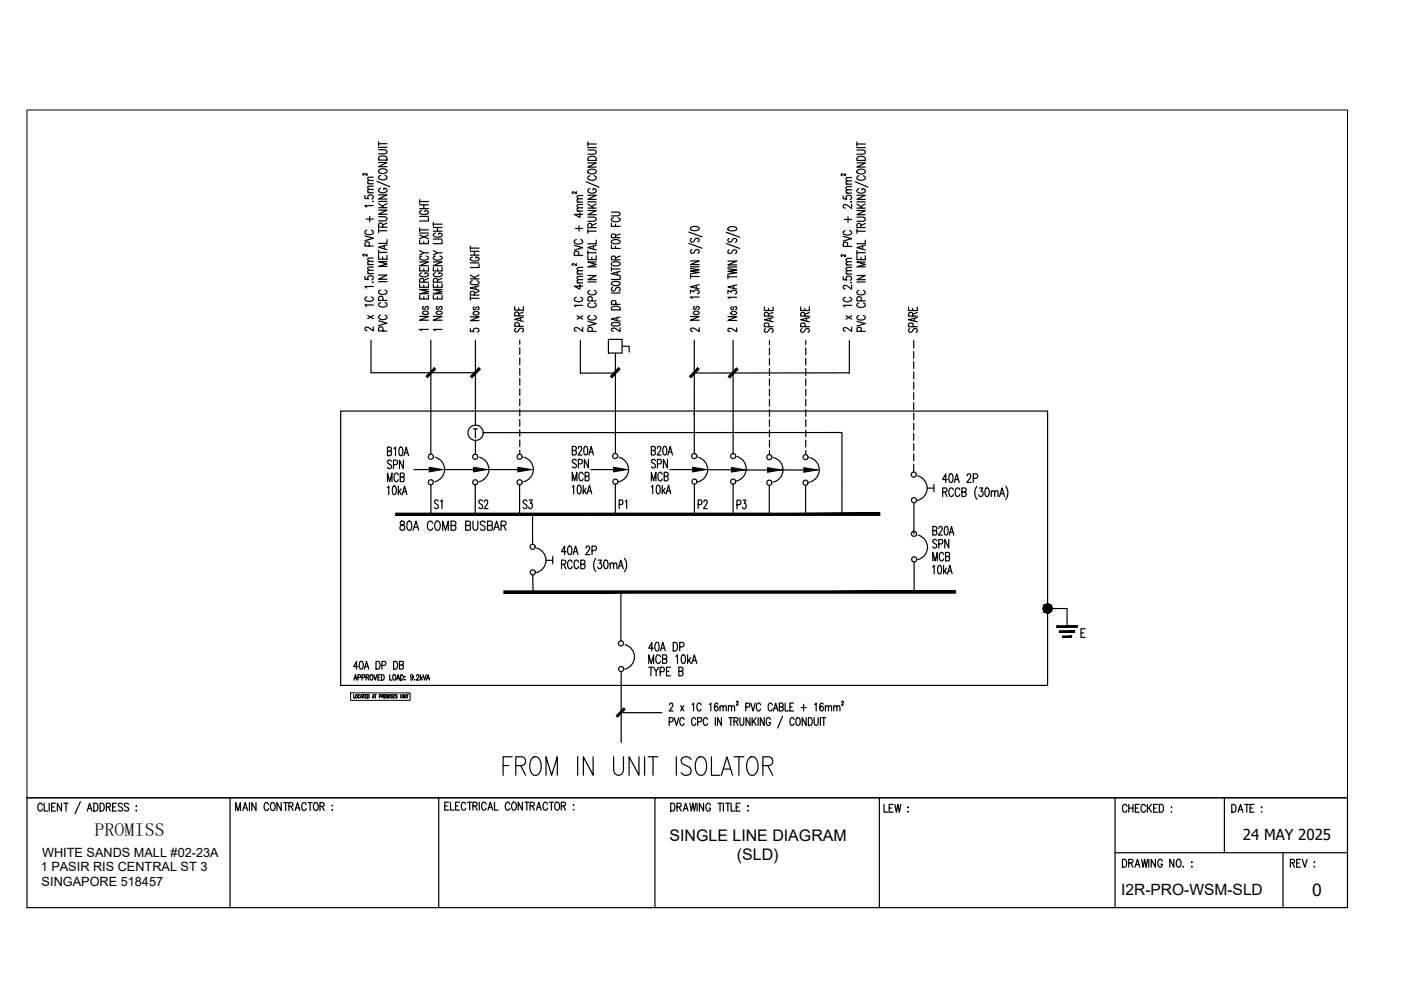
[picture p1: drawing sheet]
<svg xmlns="http://www.w3.org/2000/svg" width="297mm" height="210mm" viewBox="0 0 297 210" stroke-linecap="round" stroke-linejoin="round" font-family="sans-serif">
<defs><g id="words">
<text font-size="7.5" x="105.5" y="165.5">FROM IN UNIT ISOLATOR</text>
<g font-size="4.9">
<text x="80.8" y="100.5">SPN</text>
<text x="120.3" y="100.5">SPN</text>
<text x="136.9" y="100.5">SPN</text>
<text x="80.8" y="103.4">MCB</text>
<text x="119.9" y="103">MCB</text>
<text x="136.9" y="103">MCB</text>
<text x="100.2" y="109">S2</text>
<text x="109.7" y="109">S3</text>
<text x="146.8" y="109">P2</text>
<text x="154.9" y="109">P3</text>
<text x="196.5" y="117.5">SPN</text>
<text x="196.5" y="120.3">MCB</text>
</g>
<g font-size="4.4">
<text x="94.5" y="109" transform="rotate(-90 94.5 109)">S1</text>
<text x="133.7" y="109" transform="rotate(-90 133.7 109)">P1</text>
</g>
<text font-size="3.9" x="20.1" y="177.2">PROMISS</text>
<text font-size="3.7" x="278.2" y="190">0</text>
<g font-size="3.4">
<text x="142" y="178.3">SINGLE LINE DIAGRAM</text>
<text x="156.2" y="182.3">(SLD)</text>
</g>
<text font-size="3.3" x="237.7" y="189.7">I2R-PRO-WSM-SLD</text>
<text font-size="3.2" x="263.5" y="178.1">24 MAY 2025</text>
<g font-size="2.7">
<text x="8.6" y="184.7">1 PASIR RIS CENTRAL ST 3</text>
<text x="8.9" y="181.8">WHITE SANDS MALL #02-23A</text>
<text x="8.8" y="187.9">SINGAPORE 518457</text>
</g>
</g></defs>
<!-- layer: E-SLD-FRAME -->
<path d="M72.2 87.2h149.9v58.1h-149.9z" fill="none" stroke="#000" stroke-width=".25"/>
<!-- layer: E-SLD-LEGENDF -->
<g fill="none" stroke="#000" stroke-width=".25">
<path d="M222.1 129h4.1v3.8"/>
<circle cx="222.1" cy="129" r=".94"/>
</g>
<g fill="#000" stroke="#000" stroke-width=".21">
<path d="M221.9 129.9h.4zM222 128.1h.2z"/>
<path d="M221.9 129.9l.3 .1zM222 130h.2z"/>
<path d="M222 128.1h.3zM221.9 128.1h.4z"/>
<path d="M221.9 128.1h.5zM221.8 128.1h.6z"/>
<path d="M221.8 128.1l.7 .1zM221.7 128.2h.8z"/>
<path d="M221.8 129.9h.6zM221.8 129.9h.5z"/>
<path d="M221.7 128.2h.9zM221.6 128.2h1z"/>
<path d="M221.7 129.9h.8zM221.7 129.9h.7z"/>
<path d="M221.6 128.2l1.1 .1zM221.6 128.2l1.1 .1z"/>
<path d="M221.6 129.9h1zM221.6 129.9h.9z"/>
<path d="M221.6 128.3h1.1zM221.5 128.3h1.2z"/>
<path d="M221.6 129.8h1.1zM221.6 129.8l1 .1z"/>
<path d="M221.5 128.3l1.3 .1zM221.5 128.3l1.3 .1z"/>
<path d="M221.5 129.7h1.2zM221.5 129.7l1.2 .1z"/>
<path d="M221.4 128.4h1.4zM221.4 128.4h1.4z"/>
<path d="M221.4 129.7h1.4zM221.4 129.7h1.3z"/>
<path d="M221.4 128.4l1.5 .1zM221.4 128.4l1.5 .1z"/>
<path d="M221.4 129.6h1.4zM221.4 129.6l1.4 .1z"/>
<path d="M221.3 128.5l1.7 .1zM221.3 128.5l1.7 .1z"/>
<path d="M221.3 129.5h1.6zM221.3 129.5l1.5 .1z"/>
<path d="M221.3 128.6l1.7 .1zM221.3 128.6l1.7 .1z"/>
<path d="M221.3 129.4h1.7zM221.3 129.4l1.6 .1z"/>
<path d="M221.2 128.7h1.8zM221.2 128.7h1.8z"/>
<path d="M221.2 129.4h1.8zM221.2 129.4h1.8z"/>
<path d="M221.2 128.7l1.8 .2zM221.2 128.7l1.8 .2h-1.8z"/>
<path d="M221.2 129.3h1.8zM221.2 129.3l1.8 .1z"/>
<path d="M221.2 128.9h1.8zM221.2 128.9h1.8z"/>
<path d="M221.2 128.9l1.9 .1zM221.2 128.9l1.9 .1z"/>
<path d="M221.2 129.1l1.8 .1zM221.2 129.1l1.8 .1z"/>
<path d="M221.2 129.2h1.8zM221.2 129.2l1.8 .1z"/>
<path d="M221.2 129h1.9zM221.2 129l1.8 .1z"/>
<path d="M224.1 132.7v.3l4.3-.3zM224.1 133l4.3-.3v.3z"/>
<path d="M224.6 133.7v.4l3.2-.4zM224.6 134.1l3.2-.4v.4z"/>
<path d="M225.3 134.8v.4l1.9-.4zM225.3 135.2l1.9-.4v.4z"/>
</g>
<!-- layer: SLD-TXT -->
<g fill="none" stroke="#000" stroke-width=".25">
<path d="M77.8 36.7v.5l-.5-.4a.2 .2 0 0 0-.3 .1 .2 .2 0 0 0 .1 .3M78 39h1.1M79.1 39.5h-1.1v.3l.3 .4M79.1 38.3h-1.1v.3l.3 .4M79.1 37.6h-1.1v.3l.3 .4M79.9 38.5l2.7 1.1M80.3 31.7h1.2a.46 .46 0 0 1 .5 .5l-.5 .4h-1.2M80.3 30v.9M80.3 31.2h1.7M80.3 30.5h1.7M80.3 34.5h1.7l-1.7 .8h1.7M80.4 36a1.24 1.24 0 0 1 1.6 .2 .98 .98 0 0 1-1.6 .3z"/>
<path d="M80.4 33.3a1.16 1.16 0 0 1 1.6 .2v.4h-1.7zM80.7 39.9a.5 .5 0 0 0-.4 .6 .5 .5 0 0 0 .6 .4h.5a.51 .51 0 0 0 .7-.5 .51 .51 0 0 0-.7-.5v.3M80.7 37.2a.5 .5 0 0 0-.4 .6 .5 .5 0 0 0 .6 .3h.5a.5 .5 0 0 0 .6-.3 .5 .5 0 0 0-.4-.6M124.3 38.5l2.7 1.2M124.6 31.8h1.3a.46 .46 0 0 1 .5 .5l-.5 .4h-1.3M124.6 31.3h1.8M124.6 30.5h1.8M124.6 30.1v.9M124.6 34.5h1.8l-1.8 .9h1.8M124.7 36.1a1.24 1.24 0 0 1 1.7 .2 .98 .98 0 0 1-1.7 .3zM124.7 33.4a1.16 1.16 0 0 1 1.7 .2v.4h-1.8zM125.1 40a.5 .5 0 0 0-.5 .6 .5 .5 0 0 0 .7 .4h.4a.51 .51 0 0 0 .7-.5 .51 .51 0 0 0-.7-.5v.3"/>
<path d="M125.1 37.3a.5 .5 0 0 0-.5 .6 .5 .5 0 0 0 .7 .3h.4a.5 .5 0 0 0 .7-.3 .5 .5 0 0 0-.4-.6M179.2 36.8v.5l-.5-.4a.2 .2 0 0 0-.3 .1 .2 .2 0 0 0 .1 .2M179.4 39h1.2M180.6 39.6h-1.1l-.1 .3 .3 .4M180.6 38.3l-1.1 .1-.1 .3 .3 .3M180.6 37.6l-1.1 .1-.1 .3 .3 .3M181.3 38.5l2.8 1.2M181.7 34.5h1.8l-1.8 .9h1.8M181.7 31.8h1.3a.46 .46 0 0 1 .5 .5l-.5 .4h-1.3M181.7 30.1v.9M181.7 31.3h1.8M181.7 30.5h1.8"/>
<path d="M181.8 33.4a1.16 1.16 0 0 1 1.7 .2v.4h-1.8zM181.8 36.1a1.24 1.24 0 0 1 1.7 .2 .98 .98 0 0 1-1.7 .3zM182.1 40a.5 .5 0 0 0-.4 .6 .5 .5 0 0 0 .7 .4h.4a.51 .51 0 0 0 .7-.5 .51 .51 0 0 0-.7-.5v.3M182.1 37.3a.5 .5 0 0 0-.4 .6 .5 .5 0 0 0 .7 .3h.4a.5 .5 0 0 0 .6-.3 .5 .5 0 0 0-.4-.6M77.4 58.6v.6l.7 .1a.52 .52 0 0 1 .1-.7 .52 .52 0 0 1 .7 0 .52 .52 0 0 1 .1 .7h-.2M77.4 50l1.7 .5-1.7 .5M77.4 41.4v.7h.7a.52 .52 0 0 1 .1-.7 .52 .52 0 0 1 .7 0 .52 .52 0 0 1 .1 .7l-.2 .1M77.6 46.5h1.5M77.8 48.8a.5 .5 0 0 0-.4 .6 .5 .5 0 0 0 .6 .4h.5a.5 .5 0 0 0 .6-.4 .5 .5 0 0 0-.4-.6M77.8 53.9v.4l-.7-.4-.2 .3 .2 .1M78 58h1.1M78 56.1h1.1"/>
<path d="M78 40.9h1.1M78.3 52.2l-.1-.8-.2-.1-.5 .1-.1 .8h1.7M78.4 45.9v1.1M79 59.9h.1zM79 42.7h.1zM79.1 57.3l-1.1 .1v.3l.3 .3M79.1 56.6l-1.1 .1v.3l.3 .3M79.1 55.4l-1.1 .1v.3l.3 .3M79.1 54.7l-1.1 .1v.3l.3 .3M79.1 40.2h-1.1v.3l.3 .4M79.1 43.6h-1.7l.3 .3M80.3 45.9h1.2a.46 .46 0 0 1 .5 .6l-.5 .3h-1.2"/>
<path d="M80.3 59.7h1.7M80.3 53.5h1.7M80.3 48.5v.9M80.3 53.1v.8M80.3 48.9h1.7M80.3 44h1.7M80.3 43.2l1.2 .8M80.3 42.7h1.7M80.3 58.3h1.7l-1.7 .9h1.7M80.3 54.1v.9h1.7v-.9M80.3 44.5h1.7l-1.7 .9h1.7M80.3 41.3h1.7l-1.7 .9h1.7"/>
<path d="M81.1 48.2l-.1-.8-.2-.1-.4 .1-.1 .8h1.7M81.1 54.5v.5M81.5 52.1v.6M82 50.8v.8h-1.7M82 43.2l-1 .5M82 55.5h-1.7l1.7 .5-1.7 .5h1.7M82 51.9l-1.7 .5 1.7 .5M82 47.3l-.9 .4M89 56.7v.7h1.8v-.7M89 55.5h1.8l-1.8 .8h1.8M89 50.9v.8h1.8v-.8M89 42.7h1.8"/>
<path d="M89 53.1l.9 .5M89 49.8l1.8 .8M89 49.4h1.8M89 48.7h1.8M89 42.3v.8M89 48.3v.8M89 45.9h1.8M89 44.2h1.8M89 43.4h1.8M89.4 57.8a.44 .44 0 0 0-.4 .5 1.4 1.4 0 0 0 1.8 0v-.2l-.2-.2-.5-.1v.3M89.4 54.3a.4 .4 0 0 0-.4 .2 .4 .4 0 0 0 .1 .4 1.42 1.42 0 0 0 1.7-.1l-.1-.3-.3-.2M89.4 44.6l-.4 .3a.81 .81 0 0 0 1.1 .6l.7-.4v-.2l-.4-.3h-.3v.3"/>
<path d="M89.9 59.8l-.1-.6-.3-.2-.4 .2-.1 .6h1.8M89.9 43.4v.8M89.9 51.2v.5M89.9 57v.4M90.8 53.6h-.9l-.9 .5M90.8 46.2v.7h-1.8M90.8 49.8l-1.8 .8M90.8 59l-.9 .4M91.9 49h1.8M91.9 53.1l.9 .5M91.9 50.7h1.8M91.9 48.2h1.8"/>
<path d="M91.9 47.5h1.8M91.9 47.1v.8M91.9 56.7v.7h1.8v-.7M91.9 55.5h1.8l-1.8 .8h1.8M92.3 57.8l-.4 .3v.2a1.4 1.4 0 0 0 1.8 0 .5 .5 0 0 0-.7-.5v.3M92.3 54.3l-.4 .3a1.09 1.09 0 0 0 1.7 .3l.1-.1a.44 .44 0 0 0-.4-.5M92.3 49.4l-.4 .3v.2a1.4 1.4 0 0 0 1.8 0l-.1-.3-.3-.2h-.3v.3M92.8 48.2v.8M92.8 57v.4M92.8 59.8l-.1-.6-.3-.2-.4 .2-.1 .6h1.8M93.7 53.6h-.9l-.9 .5M93.7 51v.7h-1.8"/>
<path d="M93.7 59l-.9 .4M99.7 52.2v.8M99.7 59.1h1.9M99.7 58.3l1.3 .8M99.7 55.7h1.9M99.7 54.1h1.9M99.7 53.3h1.9M99.7 52.6h1.9M100.1 59.5l-.4 .3a1.03 1.03 0 0 0 1.6 .5l.3-.3v-.2l-.5-.3M100.1 54.5l-.4 .3a1.04 1.04 0 0 0 1.8 .3l.1-.1a.5 .5 0 0 0-.7-.5v.3M100.6 53.3v.8M101.6 56v.7h-1.9"/>
<path d="M101.6 58.3l-1.1 .5M121.8 52l1.7 .5-1.7 .5M122 48.4h1.5M122.2 50.8a.5 .5 0 0 0-.4 .6 .5 .5 0 0 0 .6 .3h.5a.5 .5 0 0 0 .6-.3 .5 .5 0 0 0-.4-.6M122.2 55.9v.4l-.7-.4-.2 .2 .2 .2M122.2 40.6v.5l-.5-.4a.21 .21 0 0 0-.4 .1 .2 .2 0 0 0 .2 .3M122.4 58.1h1.1M122.4 60h1.1M122.4 44.8h1.1M122.4 42.9h1.1M122.7 54.2l-.1-.8-.2-.1-.6 .1v.8h1.7M122.8 47.9v1.1"/>
<path d="M122.9 45.1v1l-1.1-.6h1.7M123.5 59.3l-1.1 .1v.3l.3 .3M123.5 58.6l-1.1 .1v.3l.3 .3M123.5 57.4l-1.1 .1v.3l.3 .3M123.5 56.7l-1.1 .1v.3l.3 .3M123.5 44.1h-1.1v.3l.3 .4M123.5 43.4h-1.1v.3l.3 .4M123.5 42.2h-1.1v.3l.3 .4M123.5 41.5h-1.1v.3l.3 .4M124.6 46h1.3a.46 .46 0 0 1 .5 .5l-.5 .4h-1.3M124.6 59.8h1.8M124.6 53.6h1.8"/>
<path d="M124.6 49h1.8M124.6 44.1h1.8M124.6 42.8h1.8M124.6 48.6v.9M124.6 53.1v.9M124.6 43.2l1.2 .9M124.6 58.4h1.8l-1.8 .9h1.8M124.6 54.2v.8h1.8v-.8M124.6 44.6h1.8l-1.8 .9h1.8M124.6 41.4h1.8l-1.8 .9h1.8M125.5 54.5v.5M125.5 48.3l-.1-.8-.3-.1-.4 .1-.1 .8h1.8"/>
<path d="M125.8 52.2v.6M126.4 47.4l-.9 .4M126.4 50.9v.8h-1.8M126.4 43.2l-1 .6M126.4 55.6h-1.8l1.8 .5-1.8 .5h1.8M126.4 52l-1.8 .5 1.8 .5M129.6 45h1.6l.3 .3a.46 .46 0 0 1-.6 .5h-1.3M129.6 57h1.9M129.6 56.6v.8M129.6 51.9v.8h1.9M129.6 47.3v.7h1.9M129.7 59.9a1.42 1.42 0 0 1 1.8 .1 .9 .9 0 0 1-1.4 .5l-.5-.3z"/>
<path d="M129.7 55.7a1.42 1.42 0 0 1 1.8 .1 .9 .9 0 0 1-1.4 .5l-.5-.2zM129.7 51a1.42 1.42 0 0 1 1.8 .1 .81 .81 0 0 1-1.2 .6l-.6-.2zM130.1 46.2l-.5 .3a1.03 1.03 0 0 0 1.6 .4l.3-.2v-.2l-.5-.3M130.5 47.5v.5M130.5 52.2v.5M130.5 55.1l-.1-.7h-.7l-.1 .7h1.9M130.5 50.4l-.1-.7h-.7l-.1 .7h1.9M130.9 57.7v.6M131.5 54.3l-1 .4M131.5 49.6l-1 .4M131.5 58.6v.7h-1.9M131.5 57.5l-1.9 .5 1.9 .5"/>
<path d="M146 51.6l2.9 1M146 49.2l2.9 1M146.4 56.9l1.8 .3-1.8 .3 1.8 .3-1.8 .3M146.4 58.6h1.8M146.4 58.2v.8M146.4 56.6h1.8M146.4 55.3h1.8l-1.8 .8h1.8M146.5 48.2a1.42 1.42 0 0 1 1.7 .1 .9 .9 0 0 1-1.4 .5l-.4-.2zM146.6 52.9a.43 .43 0 0 0-.1 .7 .43 .43 0 0 0 .7-.1l.1-.4a.45 .45 0 0 1 .8-.1 .45 .45 0 0 1-.1 .7M146.6 50.5a.42 .42 0 0 0-.1 .7 .42 .42 0 0 0 .7-.1l.1-.3a.45 .45 0 0 1 .8-.2 .45 .45 0 0 1-.1 .7M154 51.6l2.8 1.1M154 49.2l2.8 1.1"/>
<path d="M154.3 55.4h1.9l-1.9 .8h1.9M154.3 57l1.9 .2-1.9 .3 1.9 .3-1.9 .3M154.3 58.7h1.9M154.3 58.3v.8M154.3 56.6h1.9M154.4 48.3a1.46 1.46 0 0 1 1.8 .1 1.08 1.08 0 0 1-1.8 .3zM154.6 53a.43 .43 0 0 0-.2 .7 .43 .43 0 0 0 .7-.2l.2-.3a.46 .46 0 0 1 .7-.2 .46 .46 0 0 1 .1 .7l-.2 .1M154.6 50.6a.43 .43 0 0 0-.2 .7 .43 .43 0 0 0 .7-.2l.2-.3a.45 .45 0 0 1 .7-.2 .45 .45 0 0 1-.1 .8M178.8 58.7v.6l.7 .1a.52 .52 0 0 1 .1-.7 .52 .52 0 0 1 .7 0 .52 .52 0 0 1 .1 .7h-.2M178.8 50.1l1.8 .5-1.8 .5M178.8 41.5v.7h.7a.52 .52 0 0 1 .1-.7 .52 .52 0 0 1 .7 0 .52 .52 0 0 1 .1 .7l-.2 .1M179 46.5h1.6"/>
<path d="M179.2 48.9a.5 .5 0 0 0-.4 .6 .5 .5 0 0 0 .7 .3h.4a.5 .5 0 0 0 .6-.3 .5 .5 0 0 0-.4-.6M179.2 54v.4l-.7-.4-.2 .2 .2 .2M179.4 58.1h1.2M179.4 56.2h1.2M179.4 41h1.2M179.7 52.3l-.1-.8-.2-.1-.5 .1-.1 .8h1.8M179.8 46v1.1M180.4 59.9h.2zM180.4 42.8h.2zM180.6 43.3v.9l-1.1-.8a.41 .41 0 0 0-.6 .1 .41 .41 0 0 0 .1 .6h.2M180.6 57.4l-1.1 .1-.1 .3 .3 .3M180.6 56.7l-1.1 .1-.1 .3 .3 .3"/>
<path d="M180.6 55.5l-1.1 .1-.1 .3 .3 .3M180.6 54.8l-1.1 .1-.1 .3 .3 .3M180.6 40.3h-1.1l-.1 .3 .3 .4M181.7 58.4h1.8l-1.8 .9h1.8M181.7 54.2v.8h1.8v-.8M181.7 44.6h1.8l-1.8 .9h1.8M181.7 41.4h1.8l-1.8 .9h1.8M181.7 46h1.3a.46 .46 0 0 1 .5 .5l-.5 .4h-1.3M181.7 59.8h1.8M181.7 53.6h1.8M181.7 48.6v.9M181.7 53.1v.9"/>
<path d="M181.7 49h1.8M181.7 44.1h1.8M181.7 43.2l1.2 .9M181.7 42.8h1.8M182.5 48.3l-.1-.8-.2-.1-.4 .1-.1 .8h1.8M182.5 54.5v.5M182.9 52.2v.6M183.5 55.6h-1.8l1.8 .5-1.8 .5h1.8M183.5 52l-1.8 .5 1.8 .5M183.5 50.9v.8h-1.8M183.5 47.4l-1 .4M183.5 43.2l-1.1 .6"/>
<path d="M77.8 62.9a.5 .5 0 0 0-.4 .7 .5 .5 0 0 0 .6 .3h.5a.5 .5 0 0 0 .6-.3 .5 .5 0 0 0-.4-.7M78 66.9l1.1 .7M79.1 69.3v.9l-1.1-.8a.41 .41 0 0 0-.5 .1 .41 .41 0 0 0 0 .6h.3M79.1 64.7h-1.7l.3 .3M79.1 60.7h-1.7l.3 .4M79.1 66.9l-1.1 .7M80.3 68l1.7 .5-1.7 .5M80.7 66.8a.5 .5 0 0 0-.4 .6 .5 .5 0 0 0 .6 .4h.5a.5 .5 0 0 0 .6-.4 .5 .5 0 0 0-.4-.6M80.7 64.1a.5 .5 0 0 0-.4 .7 .5 .5 0 0 0 .6 .3h.5a.5 .5 0 0 0 .6-.3 .5 .5 0 0 0-.4-.7M80.7 61.5a.49 .49 0 0 0-.4 .6 .49 .49 0 0 0 .6 .3h.5a.49 .49 0 0 0 .6-.3 .49 .49 0 0 0-.4-.6M81.2 70.2l-.1-.8-.2-.1-.5 .1-.1 .8h1.7M81.2 63.7l-.1-.8-.2-.1-.5 .1-.1 .8h1.7"/>
<path d="M89 67.1h1.8l-1.8 .8h1.8M89 62.6v.8h1.8v-.8M89 60.2v.7h1.8v-.7M89.7 66.1l.6-.2 .5 .3a.66 .66 0 0 1-.6 .5 .66 .66 0 0 1-.6-.5zM89.9 65l-.3 .2 .1 .3h.3l.3-.5h.3l.2 .2-.2 .4M89.9 60.5v.4M89.9 62.9v.5M90.8 61.4h-1.8l1.8 .4-1.8 .5h1.8M90.8 69.8h-1.8l.3 .3M91.9 67.1h1.8l-1.8 .8h1.8M91.9 62.6v.8h1.8v-.8M91.9 60.2v.7h1.8v-.7"/>
<path d="M92.6 66.1l.6-.2 .5 .3a.64 .64 0 0 1-.6 .5 .64 .64 0 0 1-.6-.5zM92.8 65a.32 .32 0 0 0-.3 .3 .32 .32 0 0 0 .3 .3l.2-.2 .2-.4h.3a.34 .34 0 0 1 .2 .2 .34 .34 0 0 1-.1 .3l-.1 .1M92.8 60.5v.4M92.8 62.9v.5M93.7 69.8h-1.8l.3 .3M93.7 61.4h-1.8l1.8 .4-1.8 .5h1.8M99.7 69.7v.6h.7a.38 .38 0 0 1 .2-.6h.7a.38 .38 0 0 1 .3 .4 .38 .38 0 0 1-.4 .3M99.7 63.2h1.9M99.7 62.8v.8M99.7 67.2h1.9l-1.9 .8h1.9M100.4 66.2l.6-.2a.46 .46 0 0 1 .6 .5 .69 .69 0 0 1-.7 .3 .69 .69 0 0 1-.6-.5zM100.6 65.1h-.2a.34 .34 0 0 0 .2 .6l.3-.2 .1-.4h.5a.34 .34 0 0 1 .1 .4 .34 .34 0 0 1-.3 .2"/>
<path d="M100.6 62.6l-.1-.7h-.7l-.1 .7h1.9M101 60.8v.6M101.6 61.8l-1 .4M101.6 60.6l-1.9 .5 1.9 .4M109.1 65v.8h1.9v-.8M109.4 69.6a.42 .42 0 0 0-.2 .7 .42 .42 0 0 0 .7-.1l.3-.5 .5-.1a.43 .43 0 0 1 .3 .4 .43 .43 0 0 1-.3 .4M110 67l-.1-.7h-.7l-.1 .7h1.9M110 65.3v.5M110.1 69.2l-.1-.7-.3-.1-.5 .1-.1 .7h1.9M110.3 67.4v.6M111 67.2l-1.9 .5 1.9 .4M111 66.2l-1 .4"/>
<path d="M122.2 63a.5 .5 0 0 0-.4 .6 .5 .5 0 0 0 .6 .4h.5a.5 .5 0 0 0 .6-.4 .5 .5 0 0 0-.4-.6M122.4 67l1.1 .7M122.9 60.4v.9l-1.1-.6h1.7M123.5 69.4v.9l-1.1-.8a.41 .41 0 0 0-.5 .1 .41 .41 0 0 0 0 .5l.3 .1M123.5 64.7h-1.7l.3 .4M123.5 67l-1.1 .7M124.6 68.1l1.8 .5-1.8 .5M125.1 66.9a.5 .5 0 0 0-.5 .6 .5 .5 0 0 0 .7 .4h.4a.5 .5 0 0 0 .7-.4 .5 .5 0 0 0-.4-.6M125.1 64.2a.5 .5 0 0 0-.5 .7 .5 .5 0 0 0 .7 .3h.4a.5 .5 0 0 0 .7-.3 .5 .5 0 0 0-.4-.7M125.1 61.6a.5 .5 0 0 0-.5 .6 .5 .5 0 0 0 .7 .3h.4a.5 .5 0 0 0 .7-.3 .5 .5 0 0 0-.4-.6M125.6 70.3l-.1-.8-.3-.1-.5 .1-.1 .8h1.8M125.6 63.8l-.1-.8-.3-.1-.5 .1-.1 .8h1.8"/>
<path d="M129.6 62.1h1.9M129.7 68.5l.7-.1a.82 .82 0 0 1 1.1 .4 1.4 1.4 0 0 1-1.9 0zM129.7 65.1a1.31 1.31 0 0 1 1.8 .2v.4h-1.9zM129.9 60.9a.43 .43 0 0 0-.2 .7 .43 .43 0 0 0 .7-.1l.2-.4a.45 .45 0 0 1 .7-.1 .45 .45 0 0 1-.1 .7M130.6 64.5l-.1-.7h-.8l-.1 .7h1.9M130.9 67.4v.6M131.5 67.2l-1.9 .5 1.9 .4M131.5 69.5v.8l-1.2-.7a.39 .39 0 0 0-.6 .1 .39 .39 0 0 0 .4 .5M146.4 62.2v-.7l.7 .4a.55 .55 0 0 1 .7-.4 .55 .55 0 0 1 .4 .7l-.3 .1M146.4 67.1h1.8l-1.8 .8h1.8M147.1 66.1l.6-.2 .5 .3a.64 .64 0 0 1-.6 .5 .64 .64 0 0 1-.6-.5zM147.3 65a.32 .32 0 0 0-.3 .3 .32 .32 0 0 0 .3 .3l.2-.2 .2-.4h.3a.34 .34 0 0 1 .2 .2 .34 .34 0 0 1 0 .3l-.2 .1"/>
<path d="M147.6 60.5v.6M148.2 60.3l-1.8 .5 1.8 .5M148.2 69.5v.8l-1.1-.7a.39 .39 0 0 0-.7 .1 .39 .39 0 0 0 .4 .5M148.2 63h-1.8l.3 .3M154.3 67.1h1.9l-1.9 .8h1.9M154.3 62.2v-.6l.8 .3a.59 .59 0 0 1 .6-.4 .59 .59 0 0 1 .5 .6l-.4 .2M154.9 66.3a.7 .7 0 0 1 .7-.3 .7 .7 0 0 1 .6 .5 .7 .7 0 0 1-.7 .3 .7 .7 0 0 1-.6-.5zM155.2 65l-.3 .2 .2 .4h.3l.3-.5 .2-.1 .3 .2-.1 .4-.2 .1M155.6 60.6v.5M156.2 60.4l-1.9 .4 1.9 .5M156.2 69.5v.9l-1.1-.7a.39 .39 0 0 0-.7 0 .39 .39 0 0 0 .3 .6h.1M156.2 63h-1.9l.4 .3"/>
<path d="M162.1 65.1v.7h1.8v-.7M162.3 69.7a.42 .42 0 0 0-.2 .7 .42 .42 0 0 0 .7-.2l.4-.5h.4a.42 .42 0 0 1 .3 .4 .42 .42 0 0 1-.3 .4M162.9 67l-.1-.6h-.7v.6h1.8M162.9 65.4v.4M163 69.3l-.1-.7h-.8v.7h1.8M163.3 67.5v.6M163.9 67.3l-1.8 .5 1.8 .4M163.9 66.2l-1 .4M169.8 65.1v.7h1.8v-.7M170 69.7a.42 .42 0 0 0-.1 .7 .42 .42 0 0 0 .6-.2l.2-.3a.47 .47 0 0 1 .7-.2 .47 .47 0 0 1 .1 .7l-.2 .1M170.6 65.4v.4M170.6 67l-.1-.6h-.7v.6h1.8"/>
<path d="M170.7 69.3l-.1-.7h-.8v.7h1.8M171 67.5v.6M171.6 66.2l-1 .4M171.6 67.3l-1.8 .5 1.8 .4M179.2 63a.5 .5 0 0 0-.4 .6 .5 .5 0 0 0 .7 .4h.4a.5 .5 0 0 0 .6-.4 .5 .5 0 0 0-.4-.6M179.4 67l1.2 .7M180.6 69.4v.9l-1.1-.8a.41 .41 0 0 0-.6 .1 .41 .41 0 0 0 .1 .5l.2 .1M180.6 60.4v.9l-1.1-.7a.41 .41 0 0 0-.6 0 .41 .41 0 0 0 .1 .6h.2M180.6 64.7h-1.8l.3 .4M180.6 67l-1.2 .7M181.7 68.1l1.8 .5-1.8 .5M182.1 66.9a.5 .5 0 0 0-.4 .6 .5 .5 0 0 0 .7 .4h.4a.5 .5 0 0 0 .6-.4 .5 .5 0 0 0-.4-.6"/>
<path d="M182.1 64.2a.5 .5 0 0 0-.4 .7 .5 .5 0 0 0 .7 .3h.4a.5 .5 0 0 0 .6-.3 .5 .5 0 0 0-.4-.7M182.1 61.6a.5 .5 0 0 0-.4 .6 .5 .5 0 0 0 .7 .3h.4a.5 .5 0 0 0 .6-.3 .5 .5 0 0 0-.4-.6M182.6 70.3l-.1-.8-.2-.1-.5 .1-.1 .8h1.8M182.6 63.8l-.1-.8-.2-.1-.5 .1-.1 .8h1.8M192.6 65.1v.7h1.9v-.7M192.9 69.7a.42 .42 0 0 0-.2 .7 .42 .42 0 0 0 .7-.2l.2-.3a.47 .47 0 0 1 .6-.2 .47 .47 0 0 1 .2 .7l-.2 .1M193.5 65.4v.4M193.5 67l-.1-.6h-.7l-.1 .6h1.9M193.6 69.3l-.1-.7h-.8l-.1 .7h1.9M193.9 67.5v.6M194.5 66.2l-1 .4M194.5 67.3l-1.9 .5 1.9 .4"/>
<path d="M82.2 95.7l.7-.1 .1-.3-.1-.4-.7-.1v1.8h.5l.2-.2 .1-.4-.3-.3M83.5 95.1l.3-.3v1.8M84.8 94.9l.3-.1a1.31 1.31 0 0 1 0 1.8h-.2a1.48 1.48 0 0 1-.1-1.7zM85.6 96.6l.5-1.8 .5 1.8M100.4 90.9h.8M100.8 90.9v1.9M121.3 95.5l.8-.1 .1-.2-.1-.5h-.8v1.8h.6l.2-.2 .1-.4-.3-.4M122.6 95.1l.1-.3a.4 .4 0 0 1 .5 0 .4 .4 0 0 1 .1 .5l-.7 1.2h.8M123.9 94.7h.4a1.31 1.31 0 0 1 0 1.8h-.2a1.53 1.53 0 0 1-.2-1.8zM124.8 96.5l.5-1.8 .5 1.8M138.1 95.5l.7-.1v-.7h-.7v1.8h.5l.3-.2v-.6l-.3-.2M139.4 95.1v-.3a.4 .4 0 0 1 .6 0 .4 .4 0 0 1 0 .5l-.7 1.2h.9"/>
<path d="M140.7 94.7h.3a1.31 1.31 0 0 1 0 1.8h-.1a1.53 1.53 0 0 1-.2-1.8zM141.6 96.5l.5-1.8 .5 1.8M84.9 110.6v.3l.2 .3a.61 .61 0 0 1 .7 .6 .61 .61 0 0 1-.6 .6 .64 .64 0 0 1-.4-.7 .64 .64 0 0 1 .7-.5 .41 .41 0 0 0 .2-.6zM86.5 110.6l.4-.1a1.28 1.28 0 0 1 0 1.9h-.2a1.41 1.41 0 0 1-.2-1.8zM87.6 112.4l.6-1.9 .6 1.9M87.8 111.8h.7M91.7 110.9a.51 .51 0 0 0-.8-.3 1.28 1.28 0 0 0 .2 1.8 .52 .52 0 0 0 .6-.4M92.5 110.6l.1-.1a1.07 1.07 0 0 1 .8 .8 1.07 1.07 0 0 1-.3 1l-.2 .1a1.04 1.04 0 0 1-.8-.7 1.04 1.04 0 0 1 .4-1.1zM93.9 112.4v-1.9l.6 1.9 .5-1.9v1.9M95.6 111.4l.9-.1 .2-.2-.1-.4-.3-.2h-.7v1.9h.7l.3-.2 .1-.4-.4-.4M98.7 111.4l.9-.1 .2-.2-.2-.5-.9-.1v1.9h.7a.52 .52 0 0 0 .4-.5 .52 .52 0 0 0-.4-.5M100.3 110.5v1.4a.52 .52 0 0 0 .5 .5 .52 .52 0 0 0 .5-.5v-1.4"/>
<path d="M102.9 110.8a.54 .54 0 0 0-.6-.3 .54 .54 0 0 0-.5 .4l.2 .3 .8 .5 .1 .5a.6 .6 0 0 1-1.1 0M103.4 111.4l.9-.1 .1-.2-.1-.4-.3-.2h-.6v1.9h.6l.3-.2 .1-.4-.4-.4M104.7 112.4l.6-1.9 .6 1.9M104.9 111.8h.7M106.2 111.4l.9-.1 .2-.2-.1-.4-.3-.2h-.7v1.9M106.8 111.4l.5 1M119 119.6l.8-.1 .2-.2-.2-.5h-.8v1.8M119.5 119.6l.5 1M120 117h-1l.7-1.2v1.8M120.5 115.9l.4-.1a1.26 1.26 0 0 1 0 1.8h-.2a1.4 1.4 0 0 1-.2-1.7zM121.3 119.2a.51 .51 0 0 0-.6-.4 .51 .51 0 0 0-.4 .6v.5a.51 .51 0 0 0 .4 .7 .51 .51 0 0 0 .6-.5M121.5 117.6l.5-1.8 .5 1.8"/>
<path d="M121.7 117h.7M122.7 119.2a.51 .51 0 0 0-.6-.4 .51 .51 0 0 0-.4 .6v.5a.51 .51 0 0 0 .4 .7 .51 .51 0 0 0 .6-.5M123.1 119.6l.8-.1 .1-.2-.1-.5h-.8v1.8h.6l.3-.2v-.4l-.3-.4M124.2 116.2l.3-.4h.3l.2 .3-.2 .6-.6 .9h.9M125.5 116.7l.8-.1 .1-.2-.1-.5-.8-.1v1.8M126.3 118.4a2.36 2.36 0 0 0 0 2.8M126.8 118.8h.7l-.3 .6a.55 .55 0 0 1 .4 .7 .55 .55 0 0 1-.8 .4l-.1-.3M128.2 118.8h.3a1.21 1.21 0 0 1 0 1.8h-.1a1.44 1.44 0 0 1-.2-1.8zM129.4 119.7l.3-.3h.3l.1 1.2M129.4 119.4v1.2M130.1 119.7l.3-.3h.3l.1 1.2M131.3 120h.7"/>
<path d="M132.4 118.4a2.28 2.28 0 0 1 0 2.8M197.8 112.5l.7-.1 .1-.3-.1-.4-.7-.1v1.8h.5l.3-.1v-.5l-.3-.3M199 112l.1-.2a.4 .4 0 0 1 .6-.1 .4 .4 0 0 1 0 .6l-.7 1.1h.8M199.9 104.3l.7-.1 .2-.2-.2-.5h-.7v1.8M200.3 104.3l.5 1M200.4 111.7l.3-.1a1.31 1.31 0 0 1 0 1.8h-.2a1.48 1.48 0 0 1-.1-1.7zM200.8 101.7h-.9l.6-1.2v1.8M201.3 113.4l.4-1.8 .5 1.8M201.4 100.6l.3-.1a1.26 1.26 0 0 1 0 1.8h-.1a1.37 1.37 0 0 1-.2-1.7zM202.1 103.9l-.3-.4a1 1 0 0 0-.4 1.7l.4 .1 .3-.5M202.3 102.3l.5-1.8 .6 1.8M202.5 101.7h.7"/>
<path d="M203.5 103.9a.51 .51 0 0 0-.6-.4 .51 .51 0 0 0-.4 .6v.5a.51 .51 0 0 0 .4 .7 .51 .51 0 0 0 .6-.5M203.9 104.3l.8-.1 .2-.2-.2-.5h-.8v1.8h.6l.3-.2 .1-.4-.4-.4M205 100.9l.1-.3a.42 .42 0 0 1 .6 0 .42 .42 0 0 1 .1 .6l-.8 1.1h.9M206.4 101.4l.7-.1 .2-.2-.2-.5-.7-.1v1.8M207.1 103.1a2.36 2.36 0 0 0 0 2.8M207.7 103.5h.7l-.4 .6a.53 .53 0 0 1 .4 .8 .53 .53 0 0 1-.8 .2l-.1-.2M209 103.5h.3a1.26 1.26 0 0 1 0 1.8h-.1a1.44 1.44 0 0 1-.2-1.8zM210.2 104.4l.3-.4 .3 .1 .1 1.2M210.2 104v1.3M210.9 104.4l.3-.4 .3 .1 .1 1.2M211.9 105.3l.6-1.8 .5 1.8M212.1 104.7h.7"/>
<path d="M213.2 103.1a2.36 2.36 0 0 1 0 2.8M131.1 120.6l.5-1.8 .6 1.8M138.5 137.4h-1l.7-1.2v1.8M139.1 136.3l.3-.1a1.26 1.26 0 0 1 0 1.8h-.2a1.37 1.37 0 0 1-.1-1.7zM140 138l.5-1.8 .6 1.8M140 139.3a.51 .51 0 0 0-.6-.4 .51 .51 0 0 0-.3 .6v.5a.51 .51 0 0 0 .3 .7 .51 .51 0 0 0 .6-.5M140.2 137.4h.7M140.5 139.7l.8-.1 .1-.2-.1-.5-.8-.1v1.9h.6l.2-.2 .1-.4-.3-.4M142.7 136.2h.5a1.12 1.12 0 0 1 0 1.8h-.5zM143.3 139.2l.3-.4v1.9M144.1 137.2l.8-.1 .1-.3-.1-.5-.8-.1v1.8M144.6 138.9l.4-.1a1.26 1.26 0 0 1 0 1.9h-.2a1.44 1.44 0 0 1-.2-1.8z"/>
<path d="M145.8 138.8v1.9M146.1 140l.4 .7M146.4 139.4l-.6 .9M229.2 134.2h.5M230.1 133.3h-.9v1.8h.9M75 147.3v.7h.3M75 144.2l.4-1.1 .3 1.1M75.1 143.8h.5M75.5 147.3h.1a.34 .34 0 0 1 .2 .3 .34 .34 0 0 1-.3 .3zM75.9 143.7l.5-.1v-.5h-.5v1.1M75.9 141.3h-.9l.6-1.1v1.7M76.4 140.3l.3-.1a1.11 1.11 0 0 1 0 1.7h-.2a1.35 1.35 0 0 1-.1-1.6z"/>
<path d="M76.4 147.4a.2 .2 0 0 0-.3-.1 .2 .2 0 0 0-.1 .2v.2a.2 .2 0 0 0 .1 .3 .2 .2 0 0 0 .3-.2M76.5 148l.2-.7 .2 .7M76.5 147.8h.3M76.8 143.7l.4-.1v-.5h-.4v1.1M76.9 147.3h.4M77.1 147.3v.7M77.2 141.9l.5-1.7 .5 1.7M77.4 141.3h.6M77.4 147.6h.2M77.6 143.6l.5-.1v-.4h-.5v1.1M77.8 147.3h-.4v.7h.4M77.9 143.6l.3 .6"/>
<path d="M77.9 147.3a.36 .36 0 0 1 .4 .3 .36 .36 0 0 1-.4 .4zM78.6 143.1h.1a.6 .6 0 0 1 .4 .5 .6 .6 0 0 1-.4 .6 .79 .79 0 0 1-.1-1.1zM78.9 148l.2-.7 .2 .7M79 147.8h.3M79.3 143.1l.3 1.1 .3-1.1M79.4 147.3h.4M79.6 147.3v.7M79.7 140.2a.87 .87 0 0 1 .9 .6 .87 .87 0 0 1-.3 1l-.6 .1zM80.1 143.6h.3M80.4 147.7l.4-.1v-.3h-.4v.7M80.7 143.1h-.6v1.1h.6M80.9 143.1a.57 .57 0 0 1 .6 .5 .57 .57 0 0 1-.6 .6z"/>
<path d="M81 141.1l.7-.1v-.7l-.7-.1v1.7M81 147.6h.3v-.3h-.3v.7M81.2 147.6l.2 .4M81.5 147.6h.3M81.9 147.3h-.4v.7h.4M82 148v-.7l.2 .7 .3-.7v.7M82.6 143.1v1.1h.5M82.7 147.3v.7M83.2 147.4h-.4l.3 .3a.19 .19 0 0 1 0 .3 .19 .19 0 0 1-.3-.1M83.4 147.6h.2M83.4 143.1h.1a.59 .59 0 0 1 .5 .5 .59 .59 0 0 1-.5 .6 .85 .85 0 0 1-.1-1.1zM83.5 140.2a.86 .86 0 0 1 .8 .5 .86 .86 0 0 1-.1 .9l-.3 .3h-.4z"/>
<path d="M83.7 147.3h-.3v.7h.3M84.1 144.2l.3-1.1 .3 1.1M84.2 147.4h-.4l.4 .3a.19 .19 0 0 1-.1 .3 .19 .19 0 0 1-.3-.1M84.2 143.8h.4M84.7 141l.7-.1 .1-.2-.1-.4-.7-.1v1.7h.5l.3-.2v-.4l-.3-.3M84.9 143.1a.57 .57 0 0 1 .6 .5 .57 .57 0 0 1-.6 .6zM84.9 147.3l.2 .7 .2-.1v-.6M85.9 143.4h.1M85.9 144.1h.1M85.9 147.3v.7l-.4-.7v.7M86.1 147.3v.7M86.2 147.3h.4"/>
<path d="M86.4 147.3v.7M87.6 143.4l-.2 .3a.3 .3 0 0 1-.4-.3 .3 .3 0 0 1 .5-.2v.8l-.2 .2-.2-.2M87.9 144.1h.1M88.3 143.3a.26 .26 0 0 1 .4-.2 .26 .26 0 0 1 .1 .4l-.5 .7h.5M89.1 143.1v1.1M89.3 143.8l.3 .4M89.5 143.4l-.4 .6M89.7 143.1l.3 1.1 .4-1.1M90.4 144.2l.4-1.1 .3 1.1M90.6 143.8h.4M137.5 140.7v-1.9l.6 1.9 .5-1.9v1.9M137.5 141.5h1"/>
<path d="M138 141.5v1.8M138.6 141.5l.5 .8v1M139.6 141.5l-.5 .8M140 142.4l.7-.1 .2-.2-.2-.5-.7-.1v1.8M141.3 142.3h.5M141.9 153l.7-.1v-.7h-.7v1.6M142 149.5v-.3a.38 .38 0 0 1 .6 0 .38 .38 0 0 1 0 .5l-.7 1h.8M142.2 141.5h-.9v1.8h.9M142.9 152.2l.5 1.6 .5-1.6M143.9 142.3h.8l.1-.3-.1-.4-.8-.1v1.8h.6l.2-.2 .1-.4-.3-.4M144.3 149.6l.7 1.1M145 149.6l-.7 1.1"/>
<path d="M145 152.5a.47 .47 0 0 0-.6-.3 .47 .47 0 0 0-.3 .6v.4a.46 .46 0 0 0 .3 .6 .46 .46 0 0 0 .6-.4M146.7 140.7l.5-1.9 .5 1.9M146.8 149.4l.3-.3v1.6M146.9 140.1h.6M147.5 152.5a.47 .47 0 0 0-.6-.3 .47 .47 0 0 0-.3 .6v.4a.46 .46 0 0 0 .3 .6 .46 .46 0 0 0 .6-.4M147.9 153l.7-.1 .2-.2-.2-.5h-.7v1.6M148.6 149.5a.46 .46 0 0 0-.5-.4 .46 .46 0 0 0-.3 .6v.4a.46 .46 0 0 0 .3 .6 .46 .46 0 0 0 .5-.4M150 152.5a.47 .47 0 0 0-.6-.3 .47 .47 0 0 0-.3 .6v.4a.46 .46 0 0 0 .3 .6 .46 .46 0 0 0 .6-.4M150.4 149.4l.3-.3v1.6M151.7 152.2v1.6M152.2 149.3l-.4-.2a1.03 1.03 0 0 0 .1 1.6 .49 .49 0 0 0 .4-.5 .49 .49 0 0 0-.6-.4l-.2 .4M152.7 149.9l.3-.3 .3 .1v1"/>
<path d="M152.7 149.6v1.1M153 152.2v1.6l-.9-1.6v1.6M153.3 149.9l.3-.3 .3 .1 .1 1M154.4 149.9l.3-.3 .3 .1 .1 1M154.4 149.6v1.1M154.5 152.2h.8M154.9 152.2v1.6M155.1 149.9l.3-.3 .3 .1 .1 1M155.6 152.9h.7v-.7h-.7v1.6M156 152.9l.4 .9M156.1 148.9a.19 .19 0 0 1 .3-.2 .19 .19 0 0 1 0 .3l-.3 .5h.4M156.9 152.2v1.1l.3 .5 .4-.2 .1-1.4"/>
<path d="M158.1 149.9h.7l.1-.3-.1-.4-.7-.1v1.6M159 152.2v1.6l-.8-1.6v1.6M159.2 149.1l.5 1.6 .4-1.6M159.5 152.2v1.6M159.8 152.9l.5 .9M160.3 152.2l-.8 1.1M160.7 152.2v1.6M161.3 149.5a.46 .46 0 0 0-.6-.4 .46 .46 0 0 0-.3 .6v.4a.46 .46 0 0 0 .3 .6 .46 .46 0 0 0 .6-.4M162 152.2v1.6l-.8-1.6v1.6M163.3 152.5a.47 .47 0 0 0-.6-.3 .47 .47 0 0 0-.3 .6v.4a.48 .48 0 0 0 .5 .6 .48 .48 0 0 0 .4-.6h-.3M163.8 149.5a.46 .46 0 0 0-.6-.4 .46 .46 0 0 0-.3 .6v.4a.46 .46 0 0 0 .3 .6 .46 .46 0 0 0 .6-.4M164 150.7l.5-1.6 .4 1.6"/>
<path d="M164.2 150.2h.5M165.2 149.9l.7-.1 .2-.2-.2-.4-.7-.1v1.6h.6l.2-.1 .1-.4-.3-.3M165.9 151.8l-1 2.6M166.5 149.1v1.6h.7M167.5 149.9h.4M168.2 149.1h-.7v1.6h.7M168.4 152.5a.47 .47 0 0 0-.6-.3 .47 .47 0 0 0-.3 .6v.4a.46 .46 0 0 0 .3 .6 .46 .46 0 0 0 .6-.4M169 152.2h.1a.89 .89 0 0 1 .6 .6 .89 .89 0 0 1-.3 .9l-.1 .1a.93 .93 0 0 1-.3-1.6zM169.8 150h1.1M170.4 149.3v1.4M170.9 152.2v1.6l-.8-1.6v1.6M171.4 152.2a.86 .86 0 0 1 .8 .4 .86 .86 0 0 1-.1 1l-.3 .2h-.4z"/>
<path d="M172.6 152.2v1.1l.4 .5 .4-.2 .1-1.4M172.7 149.4l.3-.3v1.6M173.9 152.2v1.6M174.2 152.2h.9M174.5 149.3l-.3-.2a1.03 1.03 0 0 0 0 1.6 .49 .49 0 0 0 .4-.5 .49 .49 0 0 0-.6-.4l-.2 .4M174.7 152.2v1.6M175 149.9l.3-.3 .3 .1v1M175 149.6v1.1M175.6 149.9l.3-.3 .3 .1 .1 1M176.8 149.9l.3-.3 .3 .1v1M176.8 149.6v1.1M177.4 149.9l.3-.3 .3 .1 .1 1"/>
<path d="M178.5 148.9a.19 .19 0 0 1 .2-.2 .19 .19 0 0 1 .1 .3l-.4 .5h.4"/>
</g>
<!-- layer: SLD -->
<g fill="#000" stroke="#000" stroke-width=".21">
<path d="M91 99.1l2.9 .5-2.9 .4zM100.4 99.1l2.9 .5-2.9 .4zM109.8 99.1l2.9 .5-2.9 .4zM130.1 99.1l2.9 .5-2.9 .4zM146.9 99.1l2.9 .5-2.9 .4zM155.1 99.1l2.9 .5-2.9 .5zM162.7 99.2l3 .4-3 .5zM170.4 99.2l3 .4-3 .5z"/>
<path d="M83.9 108.8v.5l102.6-.5zM83.9 109.3l102.6-.5v.5z"/>
<path d="M106.8 125.3v.5l95.8-.5zM106.8 125.8l95.8-.5v.5z"/>
</g>
<g fill="none" stroke="#000" stroke-width=".25">
<path d="M78.7 72.1v6.9h22.1M123 72.2v6.9h7.4M129 72h2.9v2.9h-2.9zM131.9 73.4h1.5v1.2M180.1 72.2v6.9M180.1 79.1h-33M87.8 99.6h3.2M94.2 99.6h6.2M103.6 99.6h6.2M125.3 99.6h4.8M142 99.6h4.9M150.2 99.6h4.9"/>
<path d="M156.6 99.6h6.1M164.3 99.6h6.1"/>
</g>
<!-- layer: SLD-LINE -->
<g fill="none" stroke="#000" stroke-width=".25">
<path d="M91.3 72.1v24.1M100.8 72.1v18.1M110.2 72.1v.9M110.2 73.7v1.5M110.2 75.9v1.5M110.2 78.1v1.4M130.5 74.9v21.3M147.2 72.1v24.1M155.4 72.2v24.1M163.1 72.2v.9M163.1 73.8v1.5M163.1 76v1.4"/>
<path d="M163.1 78.1v1.5M170.8 72.2v.9M170.8 73.8v1.5M170.8 76v1.4M170.8 78.1v1.5M193.7 72.2v1.6M193.7 74.5v1.5M193.7 76.7v1.5M193.7 78.9v1.4M100.8 93.4v2.9M110.2 80.2v1.5M110.2 82.4v1.5"/>
<path d="M110.2 84.6v1.4M110.2 86.8v1.4M110.2 88.9v1.5M110.2 91.1v1.4M110.2 93.3v1.4M110.2 95.4v.9M163.1 80.3v1.5M163.1 82.5v1.4M163.1 84.7v1.4M163.1 86.8v1.5M163.1 89v1.5M163.1 91.2v1.4"/>
<path d="M163.1 93.3v1.5M163.1 95.5v.9M170.8 80.3v1.5M170.8 82.5v1.4M170.8 84.7v1.4M170.8 86.8v1.5M170.8 89v1.5M170.8 91.2v1.4M170.8 93.3v1.5M170.8 95.5v.9M193.7 81v1.5M193.7 83.2v1.5"/>
<path d="M193.7 85.4v1.4M193.7 87.6v1.4M193.7 89.7v1.5M193.7 91.9v1.4M193.7 94.1v1.4M193.7 96.2v1.5M193.7 98.4v1.6M91.4 102.9v6.1M100.8 102.9v6.1M110.2 102.9v6.1M112.9 109v6.3M130.5 102.7v6.3"/>
<path d="M147.2 102.7v6.3M155.4 102.7v6.4M163.1 102.9v6.2M170.8 102.9v6.2M178.5 102.9v6.2M193.8 119.1v6.4M131.6 125.5v10.4M131.7 142.4v15"/>
</g>
<!-- layer: SLD-TXT -->
<g fill="#000" stroke="#000" stroke-width=".21">
<path d="M92.1 78l-1.8 1.8 .3 .2zM92.1 78l.3 .3-1.8 1.7z"/>
<path d="M99.8 79.8l.3 .2 1.4-2zM101.5 78l.3 .3-1.7 1.7z"/>
<path d="M131.2 78l-1.8 1.8 .3 .2zM131.2 78l.3 .3-1.8 1.7z"/>
<path d="M147.9 78l-1.7 1.8 .3 .2zM147.9 78l.3 .3-1.7 1.7z"/>
<path d="M154.4 79.8l.3 .3 1.5-2.1zM156.2 78l.3 .3-1.8 1.8z"/>
<path d="M130.6 151.7l.3 .3 1.4-1.9zM132.3 150.1l.2 .3-1.6 1.6z"/>
</g>
<!-- layer: 0 -->
<g fill="none" stroke="#000" stroke-width=".25">
<path d="M92.3 96.9a2.68 2.68 0 0 1 2 2.7 2.68 2.68 0 0 1-2.1 2.5M101.7 96.9a2.68 2.68 0 0 1 2 2.7 2.68 2.68 0 0 1-2.1 2.5M102.4 91.7h76.1v11.2M111.1 96.9a2.68 2.68 0 0 1 2 2.7 2.68 2.68 0 0 1-2.1 2.5M131.3 97a2.68 2.68 0 0 1 2 2.6 2.68 2.68 0 0 1-2.1 2.6M148 97a2.68 2.68 0 0 1 2 2.6 2.68 2.68 0 0 1-2 2.6M156.2 96.8a2.68 2.68 0 0 1 2 2.6 2.68 2.68 0 0 1-2 2.6M164 97a2.68 2.68 0 0 1 2 2.6 2.68 2.68 0 0 1-2 2.6M171.7 97a2.68 2.68 0 0 1 2 2.6 2.68 2.68 0 0 1-2 2.6M113.8 116.2a2.68 2.68 0 0 1 2 2.6 2.68 2.68 0 0 1-2.1 2.6M115.7 118.8h1.5M117.2 118v1.6"/>
<path d="M193.8 106.6v6.6M194.6 100.9a2.68 2.68 0 0 1 2 2.6 2.68 2.68 0 0 1-2.1 2.6M194.7 113.5a2.68 2.68 0 0 1 1.9 2.6 2.68 2.68 0 0 1-2 2.5M196.6 103.5h1.4M198 102.7v1.6M113 121.9v3.6M132.5 136.7a2.68 2.68 0 0 1 2 2.6 2.68 2.68 0 0 1-2 2.6M131.7 151.1h8.6M5.7 169.2h280v23.2h-280zM48.8 169.2v23.2M93 169.2v23.2M138.9 169.2v23.2"/>
<path d="M186.4 169.2v23.2M236.4 169.2v23.2M259.6 169.2v11.6M272 180.8v11.6"/>
<circle cx="91.4" cy="96.8" r=".54"/>
<circle cx="100.7" cy="96.8" r=".54"/>
<circle cx="100.8" cy="91.8" r="1.62"/>
<circle cx="110.2" cy="96.8" r=".54"/>
<circle cx="130.4" cy="96.7" r=".54"/>
<circle cx="147.2" cy="96.7" r=".54"/>
<circle cx="155.4" cy="96.7" r=".54"/>
<circle cx="163.1" cy="96.9" r=".54"/>
<circle cx="170.8" cy="96.9" r=".54"/>
<circle cx="91.4" cy="102.3" r=".54"/>
<circle cx="100.7" cy="102.3" r=".54"/>
<circle cx="110.2" cy="102.3" r=".54"/>
<circle cx="112.9" cy="115.9" r=".54"/>
<circle cx="130.5" cy="102.1" r=".54"/>
<circle cx="147.2" cy="102.1" r=".54"/>
<circle cx="155.4" cy="102.1" r=".54"/>
<circle cx="163.1" cy="102.3" r=".54"/>
<circle cx="170.8" cy="102.3" r=".54"/>
<circle cx="193.7" cy="100.6" r=".54"/>
<circle cx="193.8" cy="113.2" r=".54"/>
<circle cx="193.8" cy="106" r=".54"/>
<circle cx="193.8" cy="118.6" r=".54"/>
<circle cx="113" cy="121.4" r=".54"/>
<circle cx="131.7" cy="136.4" r=".54"/>
<circle cx="131.7" cy="141.8" r=".54"/>
</g>
<path d="M5.7 23.3h280v145.9h-280zM74.3 146.9h12.7v1.6h-12.7z" fill="none" stroke="#000" stroke-width=".21"/>
<!-- layer: TXT -->
<g fill="none" stroke="#000" stroke-width=".25">
<path d="M9 170.7a.49 .49 0 0 0-.6-.4 .49 .49 0 0 0-.4 .6v.4a.49 .49 0 0 0 .4 .7 .49 .49 0 0 0 .6-.4M9.4 170.3v1.7h.7M10.4 170.3v1.7M11 171.1h.5M11.8 170.3h-.8v1.7h.8M13 170.3v1.7l-.8-1.7v1.7M13.6 170.3h.8M14 170.3v1.7M17 170l-1.1 2.5M18.5 172l.5-1.7 .5 1.7M18.7 171.4h.6M19.9 170.3a.89 .89 0 0 1 .9 .6 .89 .89 0 0 1-.3 1l-.6 .1z"/>
<path d="M21.2 170.3a.89 .89 0 0 1 .9 .6 .89 .89 0 0 1-.2 1l-.7 .1zM22.5 171.1l.8-.1 .1-.2-.1-.4-.8-.1v1.7M23 171.1l.4 .9M23.9 171.1h.5M24.7 170.3h-.8v1.7h.8M26 170.5a.44 .44 0 0 0-.6-.2 .44 .44 0 0 0-.2 .6l.7 .4 .1 .4a.52 .52 0 0 1-.9 0M27.2 170.5a.44 .44 0 0 0-.5-.2 .44 .44 0 0 0-.3 .6l.7 .4 .1 .4a.52 .52 0 0 1-.8 0M28.9 170.9v.1zM28.9 171.8v.2zM50 171.8v-1.6l.5 1.6 .5-1.6v1.6M51.5 171.8l.5-1.6 .5 1.6M51.7 171.3h.6"/>
<path d="M52.9 170.2v1.6M54.3 170.2v1.6l-.9-1.6v1.6M56.9 170.6a.49 .49 0 0 0-.6-.4 .49 .49 0 0 0-.3 .6v.4a.49 .49 0 0 0 .3 .6 .49 .49 0 0 0 .6-.4M57.6 170.3l.1-.1a.86 .86 0 0 1 .7 .8 .86 .86 0 0 1-.7 .8 1.11 1.11 0 0 1-.1-1.5zM59.6 170.2v1.6l-.9-1.6v1.6M60.1 170.2h.9M60.6 170.2v1.6M61.2 171l.8-.1 .1-.2-.1-.4-.8-.1v1.6M61.7 171l.4 .8M62.6 171.8l.5-1.6 .5 1.6M62.8 171.3h.6M64.9 170.6a.49 .49 0 0 0-.6-.4 .49 .49 0 0 0-.3 .6v.4a.49 .49 0 0 0 .3 .6 .49 .49 0 0 0 .6-.4"/>
<path d="M65.3 170.2h.9M65.8 170.2v1.6M66.7 170.3l.1-.1a.86 .86 0 0 1 .7 .8 .86 .86 0 0 1-.7 .8 1.11 1.11 0 0 1-.1-1.5zM67.8 171l.8-.1 .1-.2-.1-.4-.8-.1v1.6M68.3 171l.4 .8M70.4 170.8h.1zM70.4 171.8h.1zM94.3 170.9h.5M95.1 170.1h-.8v1.7h.8M95.5 170.1v1.7h.8M96.6 170.9h.5M97.4 170.1h-.8v1.7h.8"/>
<path d="M98.7 170.5a.49 .49 0 0 0-.6-.4 .49 .49 0 0 0-.3 .6v.4a.49 .49 0 0 0 .3 .7 .49 .49 0 0 0 .6-.4M99.1 170.1h.9M99.6 170.1v1.7M100.3 170.9l.7-.1 .2-.2-.2-.4-.7-.1v1.7M100.7 170.9l.5 .9M101.6 170.1v1.7M103.1 170.5a.49 .49 0 0 0-.6-.4 .49 .49 0 0 0-.4 .6v.4a.49 .49 0 0 0 .4 .7 .49 .49 0 0 0 .6-.4M103.4 171.8l.6-1.7 .5 1.7M103.6 171.2h.7M104.8 170.1v1.7h.8M108.1 170.5a.49 .49 0 0 0-.6-.4 .49 .49 0 0 0-.4 .6v.4a.49 .49 0 0 0 .4 .7 .49 .49 0 0 0 .6-.4M108.7 170.2l.1-.1a.86 .86 0 0 1 .7 .8 .86 .86 0 0 1-.7 .9 1.11 1.11 0 0 1-.1-1.6z"/>
<path d="M110.8 170.1v1.7l-.9-1.7v1.7M111.3 170.1h.8M111.7 170.1v1.7M112.4 170.9l.8-.1 .1-.2-.1-.4-.8-.1v1.7M112.8 170.9l.5 .9M113.7 171.8l.5-1.7 .6 1.7M113.9 171.2h.7M116.1 170.5a.49 .49 0 0 0-.6-.4 .49 .49 0 0 0-.4 .6v.4a.49 .49 0 0 0 .4 .7 .49 .49 0 0 0 .6-.4M116.5 170.1h.9M116.9 170.1v1.7M117.9 170.2l.1-.1a.86 .86 0 0 1 .6 .8 .86 .86 0 0 1-.6 .9 1.11 1.11 0 0 1-.1-1.6zM119 170.9l.8-.1 .1-.2-.1-.4-.8-.1v1.7"/>
<path d="M119.5 170.9l.4 .9M121.5 170.7h.2zM121.5 171.7h.2zM142.2 170.3a.89 .89 0 0 1 .9 .6 .89 .89 0 0 1-.3 1l-.6 .1zM143.5 171.1l.8-.1 .1-.2-.1-.4-.8-.1v1.7M144 171.1l.4 .9M144.9 172l.5-1.7 .5 1.7M145.1 171.4h.6M146.3 170.3l.3 1.7 .3-1.7 .3 1.7 .3-1.7M147.8 170.3v1.7M149.2 170.3v1.7l-.9-1.7v1.7M150.6 170.7a.49 .49 0 0 0-.6-.4 .49 .49 0 0 0-.3 .6v.4a.5 .5 0 0 0 .5 .7 .5 .5 0 0 0 .4-.7h-.3"/>
<path d="M152.2 170.3h.9M152.7 170.3v1.7M153.4 170.3v1.7M153.9 170.3h.9M154.3 170.3v1.7M155 170.3v1.7h.8M156.1 171.1h.5M156.9 170.3h-.8v1.7h.8M158.6 170.9v.1zM158.6 171.8v.2zM187.4 170.6v1.6h.8M188.5 171.3h.5"/>
<path d="M189.3 170.6h-.8v1.6h.8M189.7 170.6l.3 1.6 .4-1.6 .3 1.6 .3-1.6M192.5 171.1v.2zM192.5 172.1v.1zM238.9 171a.49 .49 0 0 0-.6-.4 .49 .49 0 0 0-.3 .6v.4a.49 .49 0 0 0 .3 .6 .49 .49 0 0 0 .6-.4M239.3 171.3h.9M239.3 170.6v1.6M240.2 170.6v1.6M240.7 171.3h.5M241.5 170.6h-.8v1.6h.8M242.9 171a.49 .49 0 0 0-.6-.4 .49 .49 0 0 0-.4 .6v.4a.49 .49 0 0 0 .4 .6 .49 .49 0 0 0 .6-.4M243.3 170.6v1.6"/>
<path d="M243.6 171.3l.5 .9M244.1 170.6l-.8 1.1M244.6 171.3h.5M245.4 170.6h-.8v1.6h.8M245.8 170.6a.89 .89 0 0 1 .9 .5 .89 .89 0 0 1-.3 1l-.6 .1zM248.4 171.1v.2zM248.4 172.1v.1zM261.2 170.6a.89 .89 0 0 1 .9 .5 .89 .89 0 0 1-.3 1l-.6 .1zM262.5 172.2l.5-1.6 .5 1.6M262.7 171.7h.6M263.9 170.6h.9M264.3 170.6v1.6"/>
<path d="M265 171.3h.5M265.9 170.6h-.9v1.6h.9M267.5 171.1v.2zM267.5 172.1v.1zM236.4 180.8h49.3M238 182.2a.89 .89 0 0 1 .9 .6 .89 .89 0 0 1-.3 1l-.6 .1zM239.3 183l.8-.1v-.6l-.8-.1v1.7M239.8 183l.4 .9M240.7 183.9l.5-1.7 .5 1.7M240.8 183.3h.7M242 182.2l.4 1.7 .3-1.7 .3 1.7 .3-1.7M243.6 182.2v1.7"/>
<path d="M245 182.2v1.7l-.9-1.7v1.7M246.4 182.6a.49 .49 0 0 0-.6-.4 .49 .49 0 0 0-.3 .6v.4a.5 .5 0 0 0 .5 .7 .5 .5 0 0 0 .4-.7h-.3M248.9 182.2v1.7l-.9-1.7v1.7M249.6 182.3l.2-.1a.86 .86 0 0 1 .6 .8 .86 .86 0 0 1-.6 .9 1.11 1.11 0 0 1-.2-1.6zM250.9 183.7v.1M252.7 182.7v.2zM252.7 183.7v.2zM273.6 183l.7-.1 .1-.6-.8-.1v1.7M274 183l.5 .9M274.9 183h.5M275.7 182.2h-.8v1.7h.8M276.1 182.2l.5 1.7 .5-1.7"/>
<path d="M278.7 182.7v.2zM278.7 183.7v.2z"/>
</g>
<use href="#words"/>
</svg>
